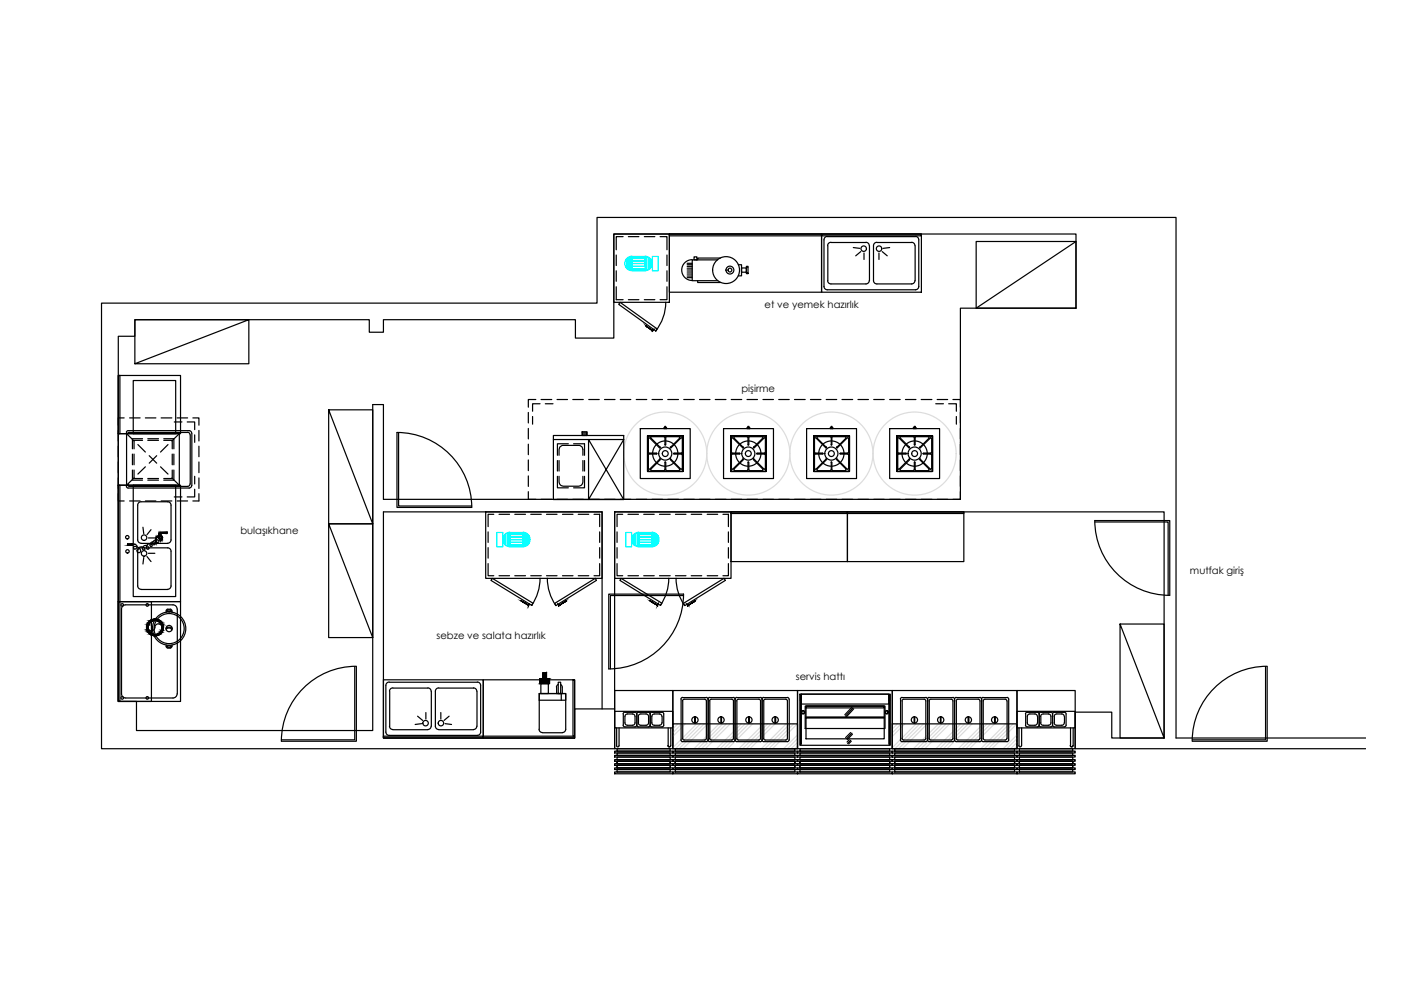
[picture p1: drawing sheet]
<svg xmlns="http://www.w3.org/2000/svg" width="297mm" height="210mm" viewBox="0 0 297 210" stroke-linecap="round" stroke-linejoin="round" font-family="sans-serif">
<defs><g id="words">
<g font-size="2.1">
<text x="160.2" y="64.6">et ve yemek hazırlık</text>
<text x="155.3" y="82.1">pişirme</text>
<text x="50.3" y="111.9">bulaşıkhane</text>
<text x="249.3" y="120.3">mutfak giriş</text>
<text x="91.5" y="133.8">sebze ve salata hazırlık</text>
<text x="166.7" y="142.4">servis hattı</text>
</g>
</g></defs>
<g fill="none" stroke="#000" stroke-width=".25">
<path d="M128.6 49h11.6v14.3h-11.6zM129.1 53.4v2.2M129.1 56.7v2.2M130.5 49.6h-1.4v2.7M131.6 49.6h2.2M135 49.6h2.2M138.3 49.6h1.4v2.7M139.7 53.4v2.2M139.7 56.7v2.2M140.2 49h31.9v12.2h-31.9zM140.2 49h31.9v.4h-31.9zM143.9 58.2h1.1"/>
<path d="M143.9 57.8h1.1M143.9 57.4h1.1M143.9 57h1.1M143.9 56.6h1.1M143.9 56.2h1.1M143.9 55.8h1.1M143.9 55.5h1.1M143.9 55.2h1.1M145 54.4a2.18 2.18 0 0 0-2.2 2.2 2.18 2.18 0 0 0 2.2 2.2M145.4 53.8h.6v.6h-.6zM146.1 58.8v.4h4.8M150.3 54.4h-5.3v4.4h5.3"/>
<path d="M150.9 54.1h-4.8v.3M154.7 55.5h.6v2.3h-.6M155.3 56.1h1.1v.9h-1.1zM156.4 55.8h.3v1.5h-.3zM156.4 57.1h.3M156.4 56h.3M172.1 49h20.9v12.2h-20.9zM172.1 49h20.9v.4h-20.9zM172.6 50.2v9.8a.7 .7 0 0 0 .7 .7M173.3 49.5a.7 .7 0 0 0-.7 .7M173.3 49.6h18.5M173.4 58.8a.7 .7 0 0 0 .7 .7h7.3a.7 .7 0 0 0 .7-.7"/>
<path d="M174.1 50.8a.7 .7 0 0 0-.7 .7v7.3M174.1 50.8h7.3M178.7 51.9l1.4 .1M180.3 52.7l-1 .9M181 53v1.4M181.4 50.8a.7 .7 0 0 1 .7 .7M182.1 51.5v7.3M183 58.8a.7 .7 0 0 0 .7 .7M183.7 50.8a.7 .7 0 0 0-.7 .7v7.3M183.7 50.8h7.3M183.7 59.5h7.3M184.1 53v1.4"/>
<path d="M184.8 52.7l1.1 .9M186.4 51.9l-1.4 .1M191 50.8a.7 .7 0 0 1 .7 .7M191.7 58.8a.7 .7 0 0 1-.7 .7M191.7 51.5v7.3M191.8 49.5a.7 .7 0 0 1 .7 .7M192.5 50.2v9.8a.7 .7 0 0 1-.7 .7h-18.5M204.5 50.6h20.9v14h-20.9zM225.4 50.6l-20.9 14M24.8 70.4h3.5v-3.4h49.1v2.6h2.9v-2.6h40.2v3.8h8.1v-21.8h96.8v15.6h-24.2v40h-120.9v-19.8h-2.2v68.2h-49.5v-6.1h-3.8zM24.8 78.7h13v12.1h-13zM24.8 78.7h.3v12.1h-.3z"/>
<path d="M27.9 79.7h8.9v11.1h-8.9zM52.1 67v9.2h-23.8v-9.2h23.8l-23.8 9.2M129.1 60.1v2.7h1.4M129.9 63.3l7.8 5.6-.3 .4-7.8-5.5zM131.6 62.8h2.2M135 62.8h2.2M139.5 63.3a9.6 9.6 0 0 1-2.2 6M139.7 60.1v2.7h-1.4M24.8 90.2v12.1M24.8 90.8h12.8M26 87.5h-1.2v1.6M26.5 90.6v.2l1.6 1.6"/>
<path d="M26.5 90.8v11.1M26.8 90.2l-.3 .4M26.9 90.8h.1M26.9 90.2h12.7M27.1 90.6l-.3 .2M27.1 90.6h12.2M27.1 87.5h2.3M27.7 98.5v2.1h2.2M27.7 95.1v2.3M28.1 98.5v1.7h1.8M28.1 95.1v2.3M28.9 93.1l1.6 1.6"/>
<path d="M29.9 92.2h-1.8v1.8M29.9 91.9h-2.2v2.1M30.5 97.8l-1.6 1.5M30.5 87.5h2.2M31 92.2h2.2M31 91.9h2.2M31.3 95.5l1.5 1.5M32.8 95.5l-1.5 1.5M33.6 97.8l1.6 1.5M33.8 87.5h2.2M34.3 92.2h1.8v1.8M34.3 91.9h2.1v2.1"/>
<path d="M35.2 93.1l-1.6 1.6M36.1 98.5v1.7h-1.8M36.1 95.1v2.3M36.4 98.5v2.1h-2.1M36.4 95.1v2.3M36.5 88.4h1.6M37.1 87.5h2.2M37.6 90.8v11.1M37.6 90.8l-1.6 1.6M39.2 88.4h1.6v1.6M39.3 90.6l.4 .2 .1 .3M39.6 90.2l.5 .3v.2l.1 11-.3 .5h-.3"/>
<path d="M39.8 91.1v10.3M40.4 87.5h1.3v1.6M40.8 91.1v1.6M40.8 99.8v1.6M41.7 90.2v2.2M41.7 93.5v2.2M41.7 96.8v2.2M68.8 85.9l9.3 23.8v-23.8h-9.3v23.8h9.3M83.1 90.6a15.7 15.7 0 0 1 15.7 15.7M83.2 90.6v15.7h15.6M83.5 90.6v15.4h15.3M110.7 86.4v2.2"/>
<path d="M110.7 89.7v2.2M110.7 93v2.3M110.7 96.4v2.2M110.7 99.7v2.2M111.6 87.2v1.7M112.2 83.7h-1.5v1.6M113.1 84.6h-1.5v1.5M113.3 83.7h2.3M114.2 84.6h1.6M115.9 91.2h14.8v13.4h-14.8zM115.9 92.1h14.8l-7.4 12.5v-12.5l7.4 12.5M116.7 83.7h2.2"/>
<path d="M116.8 99.8v2.4h2.3M116.8 96.5v2.2M117.1 95.4v-1.2a.86 .86 0 0 1 .9-.9h3.2a.93 .93 0 0 1 .9 .9v1.2M117.1 99.8v1.2a.93 .93 0 0 0 .9 .9h3.2a.93 .93 0 0 0 .9-.9v-1.2M117.1 96.5v2.2M119.1 93h-2.3v2.4M120 83.7h2.2M120.2 93h2.2v2.4M121.9 90.5h1.1v.7h-1.1zM122 90.5v.7M122.1 96.5v2.2M122.3 90.5v.7"/>
<path d="M122.4 99.8v2.4h-2.2M122.4 96.5v2.2M122.6 90.5v.7M122.9 90.5v.7M123.3 83.7h2.2M126.6 83.7h2.2M129.9 83.7h2.2M133.3 83.7h2.2M134.1 89.8h10.5v10.4h-10.5zM135.8 98.1l.2 .2M135.8 95.3v2.9M135.9 95h1.7"/>
<path d="M136 91.7l-.2 .1 .1 3.1M136.1 91.7l2 2.1 .1-.1M136.3 98.3l.1 .3M136.4 91.8l1.9 1.9M136.4 91.5l-.1 .2M136.5 91.5h2.6M136.5 98.6h2.6M136.6 83.7h2.2M136.7 95.1l.2 .8 .6 1M137.5 93.2l-.6 1-.2 .7M137.5 95v.1M137.6 95.1h-1.7l-.1 .2"/>
<path d="M137.6 97l1 .5 .7 .2M138.2 96.3l-.1-.1-2 2.1M138.3 93.8h.1M138.3 96.2h.1M138.3 96.4l-1.9 1.9M139.1 89.6h.5v.2h-.5zM139.1 91.5l.1 .1M139.2 89.3h.3v.3h-.3zM139.2 98.4l-.1 .2M139.3 92.4l-.7 .1-1 .5M139.3 91.7v1.5h.1M139.3 96.9v1.5"/>
<path d="M139.3 96.8h.1M139.4 92.4l.8 .1 .9 .5M139.5 96.9v1.5l.1 .2M139.6 98.6h2.7M139.9 83.7h2.2M140.4 93.8h.1M140.4 96.2h.1M140.4 96.2l.1 .1M140.4 96.2l2.2 2.1M140.5 96.4l1.9 1.9M141.1 97l-.9 .5-.8 .2M141.2 93.2l.7 1 .1 .7"/>
<path d="M142 95.1l-.1 .8-.7 1M142.3 91.7v-.2h-2.8v1.7M142.3 98.3l-.1 .3M142.4 91.8l-2 2M142.8 95h-1.7l1.6 .1 .2 .2M142.9 91.8l-.3-.1-2.2 2.1M142.9 94.8l-.2 .1M142.9 98.1l-.3 .2M142.9 91.9v2.9M142.9 95.3v2.9M143.1 91.3h-7.4h7.4v7.5h-7.4v-7.5h7.4v7.5h-7.4v-7.5h7.4v7.5h-7.4v-7.5v7.5M143.2 83.7h2.2"/>
<path d="M146.5 83.7h2.2M149.8 83.7h2.3M151.6 89.8h10.4v10.4h-10.4zM153.2 83.7h2.2M153.2 95.3v2.9M153.2 98.1l.3 .2M153.4 95h1.6M153.5 91.7l-.3 .1v3l.2 .1M153.5 91.7l2.1 2.1 .1-.1M153.8 91.8l1.9 1.9M153.8 98.3l.1 .3M153.9 91.5l-.1 .2"/>
<path d="M153.9 91.5h2.6M153.9 98.6h2.6M154.1 95.1l.2 .8 .6 1M154.9 93.2l-.6 1-.2 .7M154.9 95v.1M155 95.1h-1.6l-.2 .2M155 97l1 .5 .7 .2M155.7 96.3l-.1-.1-2.1 2.1M155.7 93.8h.1M155.7 96.2h.1M155.7 96.4l-1.9 1.9M156.5 89.6h.6v.2h-.6z"/>
<path d="M156.5 83.7h2.2M156.5 91.5l.1 .1M156.6 98.4l-.1 .2M156.6 89.3h.3v.3h-.3zM156.7 92.4l-.7 .1-1 .5M156.7 96.8h.1M156.7 91.7v1.5h.1M156.7 96.9v1.5M156.8 92.4l.8 .1 .9 .5M156.9 96.9v1.5l.1 .2M157 98.6h2.7M157.9 93.7v.1"/>
<path d="M157.9 93.8h.1M157.9 96.2h.1M157.9 96.4l1.9 1.9M157.9 96.2v.1M158 96.2l2.1 2.1M158.5 97l-.9 .5-.8 .2M158.6 93.2l.7 1 .1 .7M159.4 95.1l-.1 .8-.7 1M159.8 91.7l-.1-.2h-2.8v1.7M159.8 98.3l-.1 .3M159.8 91.8l-1.9 1.9M159.8 83.7h2.2"/>
<path d="M160 91.7l.3 .1M160.1 91.7l-2.1 2.1M160.2 95h-1.7l1.6 .1 .2 .2M160.3 94.8l-.2 .1M160.3 98.1l-.3 .2M160.3 91.9v2.9M160.3 95.3v2.9M160.5 91.3h-7.5h7.5v7.5h-7.5v-7.5h7.5v7.5h-7.5v-7.5h7.5v7.5h-7.5v-7.5v7.5M163.1 83.7h2.2M166.4 83.7h2.3M169 89.8h10.4v10.4h-10.4zM169.8 83.7h2.2"/>
<path d="M170.6 98.1l.3 .2M170.6 95.3v2.9M170.8 95h1.6l-1.6 .1-.2 .2M170.9 91.7l-.3 .1v3l.2 .1M170.9 91.7l2.1 2.1v-.1M171.2 91.8l1.9 1.9M171.2 98.3l.1 .3M171.3 91.5l-.1 .2M171.3 91.5h2.7M171.3 98.6h2.7M171.5 95.1l.2 .8 .6 1M172.3 93.2l-.6 1-.2 .7"/>
<path d="M172.4 97l.9 .5 .8 .2M173 96.3v-.1l-2.1 2.1M173.1 96.4l-1.9 1.9M173.1 83.7h2.2M173.1 93.8h.1M173.1 96.2h.1M173.9 89.6h.6v.2h-.6zM173.9 91.5l.2 .1M174.1 92.4l-.8 .1-.9 .5M174.1 98.4l-.2 .2M174.1 96.8h.1M174.1 89.3h.2v.3h-.2z"/>
<path d="M174.1 91.7v1.5M174.1 96.9v1.5M174.2 92.4l.8 .1 .9 .5M174.3 96.9v1.5l.1 .2M174.4 91.5l-.1 .2-.1 1.5h-.1M174.4 91.5h2.7M174.4 98.6h2.7M175.3 93.8h.1M175.3 96.2h.1M175.3 96.2v.1M175.3 96.2l2.2 2.1M175.3 93.7v.1"/>
<path d="M175.3 96.4l1.9 1.9M175.9 97l-.9 .5-.8 .2M176 93.2l.7 1 .1 .7M176.4 83.7h2.2M176.8 95.1l-.1 .8-.7 1M177.1 91.5l.1 .2M177.2 98.3l-.1 .3M177.2 91.8l-1.9 1.9M177.6 95h-1.6l1.6 .1 .1 .2M177.7 91.8l-.2-.1-2.2 2.1M177.7 94.8l-.1 .1M177.7 98.1l-.2 .2"/>
<path d="M177.8 91.9v2.9M177.8 95.3v2.9M177.9 91.3h-7.5h7.5v7.5h-7.5v-7.5h7.5v7.5h-7.5v-7.5h7.5v7.5h-7.5v-7.5v7.5M179.7 83.7h2.2M183 83.7h2.2M186.4 89.8h10.4v10.4h-10.4zM186.4 83.7h2.2M188.1 98.1l.2 .2M188.1 95.3v2.9M188.2 95h1.6l-1.6 .1-.1 .2M188.6 98.3l.1 .3M188.6 91.8l1.9 1.9"/>
<path d="M188.7 98.6h2.7M188.9 95.1l.2 .8 .6 1M189.7 83.7h2.2M189.7 93.2l-.6 1-.2 .7M189.8 97l1 .5 .7 .2M190.4 93.8l-2.3-2.1v3.1l.1 .1M190.4 96.2l-2.1 2.1M190.4 96.2h.1M190.5 93.7v.1M190.5 93.8h-.1M190.5 96.2v.1M190.5 93.8h.1"/>
<path d="M190.5 96.2h.1M190.5 96.4l-1.9 1.9M191.3 89.6h.6v.2h-.6zM191.5 91.6l-.1-.1h-2.7l-.1 .2M191.5 98.4l-.2 .2M191.5 89.3h.2v.3h-.2zM191.5 92.4l-.7 .1-1 .5M191.5 91.7v1.5h.2M191.5 96.9v1.5M191.5 96.8h.2M191.7 92.4l.7 .1 .9 .5M191.7 96.9v1.5l.1 .2"/>
<path d="M191.8 91.5l-.1 .1v1.6M191.9 91.5h2.6M191.9 98.6h2.6M192.7 93.8h.1M192.7 96.2h.1M192.7 96.4l1.9 1.9M192.8 96.2l-.1 .1M192.8 96.2l2.1 2.1M193 83.7h2.2M193.3 97l-.9 .5-.7 .2M193.4 95v.1M193.4 95h1.6"/>
<path d="M193.4 95.1h1.6M193.5 93.2l.6 1 .1 .7M194.2 95.1l-.1 .8-.6 1M194.5 91.5l.1 .2M194.6 98.3l-.1 .3M194.6 91.8l-1.9 1.9 .1 .1M194.9 91.7l.2 .1M194.9 91.7l-2.1 2.1M195 95.1l.1 .2M195.1 94.8l-.1 .1M195.1 98.1l-.2 .2M195.2 91.9v2.9"/>
<path d="M195.2 95.3v2.9M195.3 91.3h-7.4h7.4v7.5h-7.4v-7.5h7.4v7.5h-7.4v-7.5h7.4v7.5h-7.4v-7.5v7.5M196 84.6h1.6M196.3 83.7h2.2M198.7 84.6h1.6v1.5M199.6 83.7h1.6v1.6M200.3 87.2v1.7M201.2 86.4v2.2M201.2 89.7v2.2M201.2 93v2.3M201.2 96.4v2.2M201.2 99.7v2.2"/>
<path d="M24.8 103.4v1.5h1.2M24.8 101.6h13v24.4h-13zM24.8 101.6h.3v24.4h-.3zM26.5 101.9l.3 .3M26.7 114h1.5a.47 .47 0 0 1 .5 .6 .47 .47 0 0 1-.7 .3v-.3a1.04 1.04 0 0 1 1.4 .6M26.7 114v.2v-.2M26.7 114.2h1M26.7 114h1M26.8 101.6l.3 .3M26.9 101.6h.1M26.9 102.2h12.7M27.1 104.9h2.3"/>
<path d="M27.7 114.2v-.2v.2M27.9 101.6h8.9v23.4h-8.9zM28.1 100.1l-1.6 1.5M28.8 105.8v7.3a.7 .7 0 0 0 .7 .7M29.5 105.1a.7 .7 0 0 0-.7 .7M29.5 114.8a.7 .7 0 0 0-.7 .7v7.2a.7 .7 0 0 0 .7 .7M29.6 105.1h5.5a.7 .7 0 0 1 .7 .7M29.6 114.8h5.5a.7 .7 0 0 1 .7 .7v7.2a.7 .7 0 0 1-.7 .7M29.6 113.8h5.6M29.9 115.1l.2 .1 .2-.1a.84 .84 0 0 0-1-.5 .84 .84 0 0 0-.6 1l.5 .2 .2-.3v-.3M29.9 110.4l.2 1.4M30.1 116.8l-.2 1.4"/>
<path d="M30.5 104.9h2.2M30.8 116.6l.8 1M31 100.2h2.2M31 100.6h2.2M31.1 112.7h1.3M31.1 115.9h1.3M31.2 114.8a.66 .66 0 0 0-.8-.5 .66 .66 0 0 0-.5 .8M31.6 111l-.8 1M31.8 114.1a.61 .61 0 0 0-1 0 .61 .61 0 0 0 .3 .9l.1-.2M31.8 114.1l.1 .2-.2 .2-.3-.2v-.1M32.8 113.5l.3 .2 .2-.3a.69 .69 0 0 0-.9-.2 .69 .69 0 0 0-.3 .9l.4-.1a.52 .52 0 0 0-.5-.6 .52 .52 0 0 0-.5 .5l-.1 .3M33.7 112.3l.2 .4h-.5"/>
<path d="M33.7 111.6l-.4 .5 .2 .6M33.8 111.5h1.2v.3l-1.2-.1zM33.8 104.9h2.2M33.8 112.3a.83 .83 0 0 0-.9 .3 .83 .83 0 0 0-.1 .9M35 111.5h-1.2v.2l1.2 .1M35.8 105.8v7.3a.7 .7 0 0 1-.7 .7M36 100.1l1.6 1.5h-12.8M36.5 104.1h1.6M37.1 104.9h2.2M39.8 101.4l-.1 .2-.4 .3h-12.2M40.8 102.5v1.6h-1.6M41.7 103.4v1.5h-1.3"/>
<path d="M41.7 100.1v2.2M68.8 109.7l9.3 23.9v-23.9h-9.3v23.9h9.3M101.7 107.2h24.4v14h-24.4zM102.2 118.1v2.5h1.2M102.2 111.4v2.2M102.2 114.7v2.2M103.4 107.7h-1.2v2.6M104.5 107.7h2.2M107.8 107.7h2.3M110.7 103v1.6h1.5M111.2 107.7h2.2M113.3 104.6h2.3"/>
<path d="M114.5 107.7h2.2M116.7 104.6h2.2M117.8 107.7h2.2M120 104.6h2.2M121.1 107.7h2.2M123.3 104.6h2.2M124.4 107.7h1.2v2.6M125.6 118.1v2.5h-1.2M125.6 111.4v2.2M125.6 114.7v2.2M126.6 104.6h2.2M128.7 107.2h115.2v47.4"/>
<path d="M128.7 107.2h24.4v14h-24.4zM128.7 107.2v41.3M129.3 118.1v2.5h1.1M129.3 111.4v2.2M129.3 114.7v2.2M129.9 104.6h2.2M130.4 107.7h-1.1v2.6M131.5 107.7h2.2M133.3 104.6h2.2M134.8 107.7h2.2M136.6 104.6h2.2M138.1 107.7h2.3"/>
<path d="M139.9 104.6h2.2M141.5 107.7h2.2M143.2 104.6h2.2M144.8 107.7h2.2M146.5 104.6h2.2M148.1 107.7h2.2M149.8 104.6h2.3M151.4 107.7h1.2v2.6M152.6 118.1v2.5h-1.2M152.6 111.4v2.2M152.6 114.7v2.2M153.1 107.2h24.4v10.4h-24.4z"/>
<path d="M153.1 107.2h24.4v.4h-24.4zM153.2 104.6h2.2M156.5 104.6h2.2M159.8 104.6h2.2M163.1 104.6h2.2M166.4 104.6h2.3M169.8 104.6h2.2M173.1 104.6h2.2M176.4 104.6h2.2M177.5 107.2h24.4v10.4h-24.4zM177.5 107.2h24.4v.4h-24.4zM179.7 104.6h2.2"/>
<path d="M183 104.6h2.2M186.4 104.6h2.2M189.7 104.6h2.2M193 104.6h2.2M196.3 104.6h2.2M201.2 103v1.6h-1.6M229.3 109.1h15.7v15.6a15.7 15.7 0 0 1-15.7-15.6zM229.3 109.3h15.4v15.4M24.8 126h13v20.9h-13zM24.8 126h6.9v20.9h-6.9zM24.8 126h.3v20.9h-.3zM29.6 123.5h5.6"/>
<path d="M31 131.4a.79 .79 0 0 0 .9 .8 .79 .79 0 0 0 .6-1.1 .74 .74 0 0 1 .8-.4 .74 .74 0 0 1 .6 .7M37.1 127.6a.87 .87 0 0 0-.8-.9h-10a.87 .87 0 0 0-.8 .9v17.8a.87 .87 0 0 0 .8 .8h10a.87 .87 0 0 0 .8-.8M37.1 127.6v17.8M74.3 139.6v15.4h-15.4M74.6 139.6a15.7 15.7 0 0 0-15.7 15.7h15.7v-15.7M103.1 121.2l8.5 5.2-.2 .4-8.6-5.2zM104.5 120.6h2.2M107.8 120.6h2.3M111.2 120.6h2.2M113.1 121.1a10 10 0 0 1-1.7 5.7M114.5 120.6h2.2M114.7 121.1a10 10 0 0 0 1.7 5.7"/>
<path d="M116.2 126.4l8.5-5.2 .2 .4-8.5 5.3zM117.8 120.6h2.2M121.1 120.6h2.2M130.1 121.2l8.6 5.2-.3 .4-8.5-5.2zM131.5 120.6h2.2M134.8 120.6h2.2M138.1 120.6h2.3M140.1 121.1a10 10 0 0 1-1.8 5.7M141.5 120.6h2.2M141.6 121.1a10 10 0 0 0 1.8 5.7M143.1 126.4l8.6-5.2 .2 .4-8.5 5.3zM143.2 124.8h-15.3v15.3"/>
<path d="M143.2 124.4a15.7 15.7 0 0 1-15.7 15.7v-15.6h15.7M144.8 120.6h2.2M148.1 120.6h2.2M234.6 130.7l9.3 23.9v-23.9h-9.3v23.9h9.3M265.1 139.6v15.4h-15.3M265.4 139.6a15.7 15.7 0 0 0-15.7 15.7M265.4 139.6v15.7h-15.6M80.3 142.4h20.9v12.2h-20.9zM80.3 154.2h20.9v.4h-20.9zM80.8 153.4a.7 .7 0 0 0 .7 .7h18.5M81.5 142.9a.7 .7 0 0 0-.7 .7v9.8M81.5 142.9h18.5"/>
<path d="M81.6 152.1a.7 .7 0 0 0 .7 .7M81.6 144.8v7.3M82.3 144.1a.7 .7 0 0 0-.7 .7M82.3 152.9h7.3M82.3 144.1h7.3M87.5 150l1 .9M88.3 151.6l-1.3 .2M89.2 149.3v1.3M89.6 144.1a.77 .77 0 0 1 .8 .7l-.1 7.3a.7 .7 0 0 1-.7 .7M91.9 152.9h7.3M92.3 149.3v1.3M93.2 151.6l1.4 .2"/>
<path d="M94.1 150l-1.1 .9M99.9 144.8a.7 .7 0 0 0-.7-.7h-7.3a.64 .64 0 0 0-.7 .7v7.3a.7 .7 0 0 0 .7 .7M99.9 152.1a.7 .7 0 0 1-.7 .7M99.9 144.8v7.3M100 142.9a.7 .7 0 0 1 .7 .7v9.8M100.7 153.4a.7 .7 0 0 1-.7 .7M101.2 142.4h19.2v12.2h-19.2zM101.2 154.2h19.2v.4h-19.2zM112.9 152.8a.7 .7 0 0 0 .7 .7M113 145.3h5.5v1.4h-5.5zM113 152.8v-7.5h5.5v7.5a.7 .7 0 0 1-.7 .7M113 142.2h2.1v1h-2.1z"/>
<path d="M113.3 143.2h1.6v2.1h-1.6zM113.6 153.5h4.2M113.7 140.9h.8v1.3h-.8zM116.9 143.4l-.3 .3v1.6h1.2v-1.3l-.4-.6M116.9 142.9h.5v2.4h-.5zM117.6 145.3v1.4M120 142.4h.4v11.8h-.4zM126.1 148.5v-41.3h-45.8v47.4h40.1v-6.1h8.3v8.3h-107.4v-93.3h103.8v-17.9h121.3v109h39.7M128.7 144.7h12.2v12.1h-12.2zM128.7 158.2h12.2v.4h-12.2zM128.7 157.4h12.2v.3h-12.2zM128.7 160h12.2v.3h-12.2z"/>
<path d="M128.7 159.1h12.2v.4h-12.2zM128.7 149h12.2v3.5h-12.2zM129.1 156.2l.3 .3 .3-.3M129.2 152.5v3.7M129.3 158.6h11.1v.5h-11.1zM129.3 157.7h11.1v.5h-11.1zM129.3 156.8h11.1v.6h-11.1zM129.3 159.5h11.1v.5h-11.1zM129.7 152.5v3.7M130.5 151.9l.4 .4M130.6 149.6v2.3M130.9 149.2l-.4 .3"/>
<path d="M130.9 151.4l.1-1.6 .5-.2h1l.5 .2v1.6M130.9 149.2h2.1l.4 .3M130.9 151.4l.3 .5h1.3h.3l.2-.5M133.4 151.9l.3 .4M133.4 151.9l-.4 .4h-2.1M133.4 149.6v2.3M133.7 151.4l.1 .3 .4 .2M133.7 149.2l-.3 .3M133.7 149.2h2.1l.4 .4v2.5l-.4 .2h-2.1M133.7 150.1v1.3M134.2 149.6l-.4 .2-.1 .3M134.3 151.9h1.1"/>
<path d="M134.3 149.6h1.1M135.3 149.6l.5 .2 .1 1.6M135.9 151.4l-.3 .5h-.3M136.2 149.5l.1-.3h2.6l.1 .3v2.4l-.3 .4h-2.2l-.3-.4M136.5 151.4l.1 .3 .5 .2M137.1 149.6l-.5 .2-.1 1.6M137.1 149.6h1l.5 .2 .1 1.6M138.7 151.4l-.3 .5h-1.3M139.9 156.2l.3 .3 .3-.3M140 152.5v3.7M140.5 152.5v3.7M140.9 151.6h26.2v5.2h-26.2z"/>
<path d="M140.9 144.7h26.2v12.1h-26.2zM140.9 158.2h26.2v.4h-26.2zM140.9 157.4h26.2v.3h-26.2zM140.9 160h26.2v.3h-26.2zM140.9 159.1h26.2v.4h-26.2zM141.4 158.6h25.1v.5h-25.1zM141.4 157.7h25.1v.5h-25.1zM141.4 156.8h25.1v.6h-25.1zM141.4 159.5h25.1v.5h-25.1zM143 154.7l.3 .3h4.3l.4-.3M143 146.8l.4-.3h4.2l.3 .2 .1 8M143 146.9v7.8"/>
<path d="M145.5 150.2h.1v1.3h-.1zM148.4 146.5v8.5M148.6 154.7l.4 .3M148.7 146.9v7.8M149 146.5l-.4 .3M149 146.5h4.3l.3 .2v8M151 150.2h.1v1.3h-.1zM153.6 146.1l.4 .4M153.6 154.7l-.3 .3h-4.3M153.6 146.1h-4.9l-.4 .4-.2-.4h-5.3l-.1 .4-.1 8.5 .4 .4h5l.3-.4 .4 .4h4.9M154 155l.3 .4M154 146.5v8.5"/>
<path d="M154 155l-.4 .4M154.3 154.7l.4 .3h4.3M154.3 146.1l-.3 .4M154.4 146.1h4.9l.4 .4-.1 8.7-.3 .2h-4.9M154.4 146.9v7.8M156.8 150.2h.2v1.3h-.2zM159 146.5l.3 .3v7.9M159 146.5h-4.3l-.4 .3M159.3 154.7l-.3 .3M159.6 155l.4 .4h4.9M159.9 154.7l.4 .3M160 146.9v7.8"/>
<path d="M160.3 146.5l-.4 .3M160.3 146.5h4.3l.3 .2v8M162.3 150.2h.2v1.3h-.2zM164.9 146.1l.4 .4M164.9 146.1h-4.9l-.4 .4M164.9 154.7l-.3 .3h-4.3M165.3 155l-.4 .4M165.3 146.5v8.5M167.1 144.7h19.8v12.1h-19.8zM167.1 158.2h19.8v.4h-19.8zM167.1 157.4h19.8v.3h-19.8zM167.1 160h19.8v.3h-19.8z"/>
<path d="M167.1 159.1h19.8v.4h-19.8zM167.6 145.4h18.9v10.7h-18.9zM167.6 158.6h18.8v.5h-18.8zM167.6 157.7h18.8v.5h-18.8zM167.6 156.8h18.8v.6h-18.8zM167.6 159.5h18.8v.5h-18.8zM167.7 145.6h.2v10.3h-.2zM167.7 145.6h.2v1.1h-.2zM167.9 145.4h18.3v2.1h-18.3zM168.7 147.9h16.7v4.7h-16.7zM168.8 147.9h16.4v6.9h-16.4zM168.8 150.2h16.4v.2h-16.4z"/>
<path d="M168.8 147.9h16.4v.4h-16.4zM177.9 154.9l-.5 .5M178.2 153.5l-1.1 1M178.2 155.1l-.6 .6M178.3 155.3l-.5 .5M178.4 153.6l-1.1 1.2M178.4 148.2l-1.4 1.5M178.6 153.8l-1.1 1.1M178.7 148.3l-1.6 1.7M178.8 148.5l-1.5 1.7M186.2 145.6h.2v10.3h-.2zM186.2 145.6h.2v1.1h-.2z"/>
<path d="M186.9 151.6h26.1v5.2h-26.1zM186.9 144.7h26.1v12.1h-26.1zM186.9 158.2h26.1v.4h-26.1zM186.9 157.4h26.1v.3h-26.1zM186.9 160h26.1v.3h-26.1zM186.9 159.1h26.1v.4h-26.1zM187.4 158.6h25.1v.5h-25.1zM187.4 157.7h25.1v.5h-25.1zM187.4 156.8h25.1v.6h-25.1zM187.4 159.5h25.1v.5h-25.1zM188.9 154.7l.4 .3h4.3l.3-.3M188.9 146.8l.4-.3h4.3l.3 .2v8"/>
<path d="M189 146.1l-.3 .2-.1 8.7 .4 .4M189 155.4h4.9l.4-.4 .3 .4h5M189 146.1h4.9l.4 .4 .3-.4h5M189 146.9v7.8M191.5 150.2h.1v1.3h-.1zM194.3 146.5v8.5M194.6 154.7l.4 .3M194.7 146.9v7.8M195 146.5l-.4 .3M195 146.5h4.3l.3 .2v8M197 150.2h.1v1.3h-.1zM199.6 146.1l.4 .4"/>
<path d="M199.6 154.7l-.3 .3h-4.3M200 155l-.4 .4M200 155l.3 .4h5l.3-.4M200 146.5l.1-.4h5.2l.3 .4M200 146.5v8.5M200.3 154.7l.4 .3M200.7 146.5l-.4 .3v7.9M200.7 155h4.2M200.7 146.5h4.2M202.8 150.2h.2v1.3h-.2zM204.9 146.5l.4 .3v7.9M205.3 154.7l-.4 .3"/>
<path d="M205.6 146.5l.2-.4h5.1l.4 .4v8.7l-.4 .2h-4.9l-.4-.4M205.6 146.5v8.5M206 154.7l.3 .3h4.3l.3-.3M206 154.7v-7.9l.3-.3h4.3l.3 .2 .1 8M208.3 150.2h.2v1.3h-.2zM213 144.7h12.2v12.1h-12.2zM213 158.2h12.2v.4h-12.2zM213 157.4h12.2v.3h-12.2zM213 160h12.2v.3h-12.2zM213 159.1h12.2v.4h-12.2zM213 149h12.2v3.5h-12.2zM213.4 156.2l.3 .3 .3-.3"/>
<path d="M213.5 152.5v3.7M213.5 158.6h11.2v.5h-11.2zM213.5 157.7h11.2v.5h-11.2zM213.5 156.8h11.2v.6h-11.2zM213.5 159.5h11.2v.5h-11.2zM214 152.5v3.7M214.8 149.5l.2-.3h2.5l.2 .3v2.4l-.4 .4h-2.1l-.4-.4M214.9 149.6v2.3M215.2 151.4l.1 .3 .4 .2M215.7 149.6l-.4 .2-.1 1.6M215.7 151.9h1.1M215.7 149.6h1.1"/>
<path d="M216.8 149.6l.4 .2 .2 1.6M217.3 151.4l-.3 .5h-.2M217.6 151.9l.4 .4h2.1M218 151.4l.1 .3 .4 .2h1.4l.2-.5M218 151.4l.1-1.6 .4-.2h1.1l.5 .2v1.6M220.1 149.2l.4 .3M220.1 149.2h-2.1l-.4 .3M220.5 149.6v2.3M220.5 149.5l.2-.3h2.4l.2 .3v2.4l-.3 .4h-2.1l-.4-.4M220.5 151.9l-.4 .4M220.8 151.4l.3 .5h1.3h.3l.2-.5M222.9 150.1v-.3l-.5-.2h-1.3l-.3 .5 .1 1.3"/>
<path d="M223 150.1v1.3M224.2 156.2l.3 .3 .3-.3M224.3 152.5v3.7M224.8 152.5v3.7M243.9 154.6h-11v-5.4h-7.7v7.6h60.9M128.7 161.7h12.2v.4h-12.2zM128.7 160.9h12.2v.3h-12.2zM129.3 161.2h11.1v.5h-11.1zM129.3 160.3h11.1v.6h-11.1zM140.9 161.7h26.2v.4h-26.2zM140.9 160.9h26.2v.3h-26.2zM141.4 161.2h25.1v.5h-25.1z"/>
<path d="M141.4 160.3h25.1v.6h-25.1zM167.1 161.7h19.8v.4h-19.8zM167.1 160.9h19.8v.3h-19.8zM167.6 161.2h18.8v.5h-18.8zM167.6 160.3h18.8v.6h-18.8zM186.9 161.7h26.1v.4h-26.1zM186.9 160.9h26.1v.3h-26.1zM187.4 161.2h25.1v.5h-25.1zM187.4 160.3h25.1v.6h-25.1zM213 161.7h12.2v.4h-12.2zM213 160.9h12.2v.3h-12.2zM213.5 161.2h11.2v.5h-11.2z"/>
<path d="M213.5 160.3h11.2v.6h-11.2z"/>
<circle cx="152.1" cy="56.6" r="2.82"/>
<circle cx="152.9" cy="56.6" r=".4"/>
<circle cx="152.9" cy="56.6" r=".83"/>
<circle cx="180.9" cy="52.1" r=".57"/>
<circle cx="184.1" cy="52.1" r=".57"/>
<circle cx="139.4" cy="95" r=".61"/>
<circle cx="139.4" cy="95" r="1.38"/>
<circle cx="156.8" cy="95" r=".61"/>
<circle cx="156.8" cy="95" r="1.38"/>
<circle cx="174.2" cy="95" r=".61"/>
<circle cx="174.2" cy="95" r="1.38"/>
<circle cx="191.6" cy="95" r=".61"/>
<circle cx="191.6" cy="95" r="1.38"/>
<circle cx="26.7" cy="112.5" r=".36"/>
<circle cx="26.7" cy="115.5" r=".36"/>
<circle cx="30.2" cy="112.6" r=".57"/>
<circle cx="30.2" cy="115.9" r=".57"/>
<circle cx="25.6" cy="126.7" r=".28"/>
<circle cx="30.9" cy="126.7" r=".28"/>
<circle cx="32.5" cy="131.4" r="1.76"/>
<circle cx="32.5" cy="131.4" r="1.46"/>
<circle cx="25.6" cy="146.2" r=".28"/>
<circle cx="30.9" cy="146.2" r=".28"/>
<circle cx="89.1" cy="151.5" r=".57"/>
<circle cx="92.4" cy="151.5" r=".57"/>
<circle cx="145.6" cy="150.8" r=".66"/>
<circle cx="151" cy="150.8" r=".66"/>
<circle cx="156.9" cy="150.8" r=".66"/>
<circle cx="162.4" cy="150.8" r=".66"/>
<circle cx="168.2" cy="149.2" r=".36"/>
<circle cx="168.2" cy="149.2" r=".28"/>
<circle cx="185.8" cy="149.2" r=".36"/>
<circle cx="185.8" cy="149.2" r=".28"/>
<circle cx="191.6" cy="150.8" r=".66"/>
<circle cx="197.1" cy="150.8" r=".66"/>
<circle cx="202.9" cy="150.8" r=".66"/>
<circle cx="208.4" cy="150.8" r=".66"/>
</g>
<g fill="none" stroke="#dbdbdb" stroke-width=".25">
<path d="M141.2 151.6l-.3 .3M142 151.6l-1.1 1.1M142.8 151.6l-1.9 1.9M143.6 151.6l-2.7 2.7M145.9 151.6l-5 5M146.7 151.6l-5.2 5.2M147.5 151.6l-5.2 5.2M148.3 151.6l-5.2 5.2M150.6 151.6l-5.2 5.2M151.4 151.6l-5.2 5.2M152.2 151.6l-5.2 5.2M153 151.6l-5.2 5.2"/>
<path d="M155.3 151.6l-5.2 5.2M156.1 151.6l-5.3 5.2M156.9 151.6l-5.2 5.2M157.7 151.6l-5.3 5.2M160 151.6l-5.2 5.2M160.8 151.6l-5.3 5.2M161.6 151.6l-5.2 5.2M162.4 151.6l-5.3 5.2M164.7 151.6l-5.2 5.2M165.5 151.6l-5.3 5.2M166.3 151.6l-5.2 5.2M167 151.6l-5.2 5.2"/>
<path d="M167.1 154l-3 2.8M167.1 154.7l-2.2 2.1M167.1 155.5l-1.4 1.3M167.1 156.3l-.6 .5M187.2 151.6l-.3 .3M188 151.6l-1.1 1.1M188.8 151.6l-1.9 1.9M189.5 151.6l-2.6 2.7M191.9 151.6l-5 5M192.7 151.6l-5.2 5.2M193.5 151.6l-5.3 5.2M194.2 151.6l-5.2 5.2"/>
<path d="M196.6 151.6l-5.2 5.2M197.4 151.6l-5.2 5.2M198.2 151.6l-5.3 5.2M198.9 151.6l-5.2 5.2M201.3 151.6l-5.2 5.2M202.1 151.6l-5.3 5.2M202.8 151.6l-5.2 5.2M203.6 151.6l-5.2 5.2M206 151.6l-5.2 5.2M206.8 151.6l-5.3 5.2M207.5 151.6l-5.2 5.2M208.3 151.6l-5.2 5.2"/>
<path d="M210.7 151.6l-5.2 5.2M211.5 151.6l-5.3 5.2M212.2 151.6l-5.2 5.2M213 154l-2.8 2.8M213 154.7l-2.1 2.1M213 155.5l-1.3 1.3M213 151.6l-5.2 5.2M213 156.3l-.5 .5"/>
</g>
<g fill="#000" stroke="#000" stroke-width=".21">
<path d="M32.6 113v.2zM32.7 113.5l.1 .1zM32.7 113.5v.2zM33.2 112.3v.1zM33.2 112.1v.2zM33.5 111.7v.1zM33.6 111.6v.2zM33.8 112.9v.1zM33.9 112.9v.1zM34 112.7v.2zM34 112.4v.4zM34.1 112.5v.2z"/>
<path d="M32.1 133.1h.8zM32.2 129.7h.5z"/>
<path d="M136.9 69h.1l-.3 .2zM136.7 69.2v.1l.3-.3zM135.6 68.4l1.1 .9zM135.6 68.4l1.1 .9zM135.3 68.2l.2 .3zM135.3 68.2l.2 .3z"/>
<path d="M26.7 114.2l1-.2v.2zM26.7 114v.2l1-.2z"/>
<path d="M32.6 113v.4zM32.6 113v.4z"/>
<path d="M32.6 113l.1 .5zM32.7 112.9v.6z"/>
<path d="M32.7 112.9v.6zM32.7 112.8v.7z"/>
<path d="M32.7 112.8v.7zM32.7 112.8v.7z"/>
<path d="M32.7 113.2v.4zM32.7 113.2v.4z"/>
<path d="M32.7 112.8v.4zM32.7 112.7v.3z"/>
<path d="M32.7 112.7v.3zM32.7 112.7v.2z"/>
<path d="M32.7 113.3v.4zM32.7 113.3v.4zM32.7 113.5v.2zM32.7 113.5v.2z"/>
<path d="M32.7 112.7v.2zM32.7 112.6v.2z"/>
<path d="M32.7 112.6v.2zM32.8 112.6v.1z"/>
<path d="M32.8 112.6v.1zM32.8 112.6v.1z"/>
<path d="M32.8 112.6v.1zM32.9 112.4l-.1 .2zM32.9 112.4v.2zM32.9 112.4v.2z"/>
<path d="M32.9 112.4h.1l-.1 .2zM32.9 112.4h.1z"/>
<path d="M33 112.4h.2zM33 112.4h.2v-.1z"/>
<path d="M33.2 112.3v.1zM33.2 112.3v.1z"/>
<path d="M33.2 112.4v.1zM33.2 112.4v.1z"/>
<path d="M33.2 112.4v.2zM33.2 112.4v.2z"/>
<path d="M33.2 112.4v.2zM33.2 112.4v.2z"/>
<path d="M33.2 112.1l.1 .2zM33.3 112v.3z"/>
<path d="M33.2 112.4l.1 .3zM33.2 112.4l.1 .3z"/>
<path d="M33.3 112v.3zM33.3 112v.3z"/>
<path d="M33.3 112.4v.3zM33.3 112.4v.3z"/>
<path d="M33.3 112v.3zM33.3 112v.3z"/>
<path d="M33.3 112.4v.3zM33.3 112.4v.3z"/>
<path d="M33.3 112.5v.3zM33.3 112.5v.3z"/>
<path d="M33.3 112v.3zM33.3 111.9v.2z"/>
<path d="M33.3 112.5v.3zM33.3 112.5v.3z"/>
<path d="M33.3 112.3h.2zM33.3 112.3h.2z"/>
<path d="M33.3 111.9v.2zM33.4 111.8v.3z"/>
<path d="M33.3 112.6l.1 .3zM33.3 112.6l.1 .3zM33.4 112.7v.2zM33.4 112.7v.2z"/>
<path d="M33.4 111.8v.2zM33.4 111.8v.3z"/>
<path d="M33.4 112.7v.2zM33.4 112.7v.2z"/>
<path d="M33.4 111.8v.2zM33.4 111.8h.1z"/>
<path d="M33.4 112.8l.1 .1zM33.4 112.8l.1 .1zM33.5 112.8v.1zM33.5 112.8v.1z"/>
<path d="M33.5 111.8v.1zM33.5 111.8v.1z"/>
<path d="M33.5 112.8v.2zM33.5 112.8v.2zM33.5 112.9v.1zM33.5 112.9v.1z"/>
<path d="M33.5 111.8v.1zM33.5 111.8v-.1z"/>
<path d="M33.5 112.2l.1 .1zM33.5 112.2l.1 .1z"/>
<path d="M33.5 112.9v.1zM33.5 112.9v.1z"/>
<path d="M33.6 112.9v.1zM33.6 112.9v.1z"/>
<path d="M33.6 112.2l.2 .2zM33.6 112.2l.2 .2z"/>
<path d="M33.8 112.3v.1zM33.8 112.3v.1z"/>
<path d="M33.8 112.3l.1 .1zM33.8 112.3l.1 .1z"/>
<path d="M33.8 112.9l.1 .1zM33.8 112.9l.1 .1z"/>
<path d="M33.9 112.3v.1zM33.9 112.3v.1z"/>
<path d="M33.9 112.8v.1zM33.9 112.8v.1z"/>
<path d="M33.9 112.4v.1zM33.9 112.4v.1z"/>
<path d="M33.9 112.8v.1zM33.9 112.8v.1z"/>
<path d="M33.9 112.4v.1zM33.9 112.4v.1z"/>
<path d="M33.9 112.8l.1 .1zM33.9 112.8l.1 .1z"/>
<path d="M33.9 112.4l.1 .2zM33.9 112.4l.1 .2z"/>
<path d="M34 112.7v.2zM34 112.7v.2zM34 112.6v.3z"/>
<path d="M34 112.6v.3zM34 112.6v.3z"/>
<path d="M34 112.4v.2zM34 112.4v.2z"/>
<path d="M34 112.4v.5zM34 112.4v.5z"/>
<path d="M34 112.4v.5zM34 112.4v.4zM34 112.4v.4z"/>
<path d="M34 112.5v.3zM34 112.5l.1 .2zM34.1 112.5v.2zM34.1 112.5v.2z"/>
<path d="M30.7 131.3h.3zM30.7 131.3h.3z"/>
<path d="M30.7 131.3l.3 .3v-.3zM30.7 131.3l.3 .3h-.3z"/>
<path d="M30.7 131.6h.3zM30.7 131.6h.3z"/>
<path d="M30.7 131.6l.3 .3v-.3zM30.7 131.6l.3 .3h-.2z"/>
<path d="M30.8 131l.2 .3v-.3zM30.8 131l.2 .3h-.3z"/>
<path d="M30.8 131.9l.3 .1zM30.8 131.9l.3 .1z"/>
<path d="M30.8 130.9h.3zM30.8 130.9l.2 .1z"/>
<path d="M30.8 132l.4 .1-.1-.1zM30.8 132l.4 .1h-.3z"/>
<path d="M30.9 130.8l.2 .1 .1-.1zM30.9 130.8l.2 .1h-.3z"/>
<path d="M30.9 132.1l.4 .1zM30.9 132.1l.4 .1h-.4z"/>
<path d="M30.9 130.6l.3 .2 .1-.2zM30.9 130.6l.3 .2h-.3z"/>
<path d="M30.9 132.2l.4 .2v-.2zM30.9 132.2l.4 .2z"/>
<path d="M31 130.5l.3 .1v-.1zM31 130.5l.3 .1h-.4z"/>
<path d="M31 132.4l.5 .1zM31 132.4l.5 .1z"/>
<path d="M31.1 130.4l.2 .1 .2-.1zM31.1 130.4l.2 .1h-.3z"/>
<path d="M31.1 132.5h.4zM31.1 132.5h.4z"/>
<path d="M31.2 130.3h.3zM31.2 130.3l.3 .1z"/>
<path d="M31.2 132.5l.5 .2zM31.2 132.5l.5 .2h-.4z"/>
<path d="M31.3 130.2l.2 .1 .2-.1zM31.3 130.2l.2 .1h-.3z"/>
<path d="M31.3 132.7l.5 .1zM31.3 132.7l.5 .1z"/>
<path d="M31.3 130.1h.5zM31.3 130.1l.4 .1z"/>
<path d="M31.3 132.8h.7zM31.3 132.8h.7z"/>
<path d="M31.5 130h.5zM31.3 130.1h.5z"/>
<path d="M31.5 132.8l.8 .1zM31.5 132.8l.8 .1z"/>
<path d="M32.1 133.1l.6 .1zM32.2 133.2h.5z"/>
<path d="M31.6 130h.7zM31.6 130h1z"/>
<path d="M31.6 130h.7zM31.5 130h.5z"/>
<path d="M31.6 132.9h1zM31.6 132.9h1z"/>
<path d="M32.2 129.7l.7 .1zM32.1 129.8h.8z"/>
<path d="M32.1 129.8h.9zM31.9 129.8h1.1z"/>
<path d="M31.9 129.8l1.3 .1zM31.8 129.9h1.4z"/>
<path d="M31.9 133.1h1.1zM31.9 133.1h1z"/>
<path d="M31.8 129.9h1.5zM31.6 129.9h1.7z"/>
<path d="M31.8 133h1.4zM31.8 133l1.2 .1z"/>
<path d="M31.6 129.9l1.8 .1zM31.6 129.9l1.8 .1z"/>
<path d="M31.6 133h1.7zM31.6 133h1.6z"/>
<path d="M32.6 130h.9zM32.6 130h.9z"/>
<path d="M31.6 132.9h1.8zM31.6 132.9l1.7 .1z"/>
<path d="M32.7 132.9h.7zM32.6 132.9h.8z"/>
<path d="M32.8 130h.7zM32.8 130h.7z"/>
<path d="M32.8 132.9h.7zM32.7 132.9h.7z"/>
<path d="M32.9 130l.7 .1zM32.9 130l.7 .1z"/>
<path d="M32.9 132.9h.6zM32.8 132.9h.7z"/>
<path d="M33.1 130.1l.7 .2-.2-.2zM33.1 130.1l.7 .2zM33.3 130.3h.5zM33.3 130.3h.5z"/>
<path d="M33.1 132.8h.5zM32.9 132.9h.6z"/>
<path d="M33.3 130.3l.6 .1-.1-.1zM33.3 130.3l.6 .1z"/>
<path d="M33.3 132.6l.5 .1zM33.3 132.6l.5 .1z"/>
<path d="M33.3 132.7l.3 .1 .2-.1zM33.1 132.8l.2-.1 .3 .1z"/>
<path d="M33.5 130.4l.5 .1zM33.5 130.4l.5 .1z"/>
<path d="M33.5 132.5l.3 .1 .1-.1zM33.3 132.6l.2-.1 .3 .1z"/>
<path d="M33.6 130.5l.4 .1v-.1zM33.6 130.5l.4 .1z"/>
<path d="M33.6 132.4h.4zM33.5 132.5h.4z"/>
<path d="M33.7 130.6l.4 .2-.1-.2zM33.7 130.6l.4 .2h-.3z"/>
<path d="M33.7 132.2l.3 .2v-.2zM33.7 132.2l.3 .2h-.4z"/>
<path d="M33.8 130.8l.3 .1zM33.8 130.8l.3 .1z"/>
<path d="M33.8 132.1l.2 .1 .1-.1zM33.8 132.1l.2 .1h-.3z"/>
<path d="M33.8 130.9l.4 .2-.1-.2zM33.8 130.9l.4 .2h-.3z"/>
<path d="M33.8 132h.3zM33.8 132l.3 .1z"/>
<path d="M33.9 131.1h.3zM33.9 131.1h.3z"/>
<path d="M33.9 131.1l.3 .3v-.3zM33.9 131.1l.3 .3h-.2z"/>
<path d="M33.9 131.7l.3 .1zM33.9 131.7l.3 .1z"/>
<path d="M33.9 131.8l.2 .2 .1-.2zM33.9 131.8l.2 .2h-.3z"/>
<path d="M34 131.4l.2 .3v-.3zM34 131.4l.2 .3h-.3z"/>
<path d="M110.8 126.5l-.1 .4zM110.8 126.5l-.1 .4zM109.5 126.1l1.2 .8v-.2zM109.5 126l1.2 .7zM109.1 125.9l.4 .1zM109.2 125.8l.3 .2z"/>
<path d="M116.9 126.6l.2 .2zM116.9 126.6l.2 .3zM117.1 126.8v.1l1.2-.9zM117.1 126.9l1.2-.9zM118.3 126l.3-.1zM118.3 126.1l.3-.2h.1z"/>
<path d="M137.9 126.5l-.2 .4zM137.9 126.5l-.2 .4zM136.5 126.1l1.2 .8zM136.5 126l1.2 .7zM136.2 125.9l.3 .2zM136.2 125.8l.3 .2z"/>
<path d="M143.9 126.6l.2 .2zM143.9 126.6l.2 .3zM144.1 126.8v.1l1.2-.9zM144.1 126.9l1.2-.9zM145.3 126l.3-.1zM145.3 126.1l.3-.2z"/>
<path d="M113 142.2h2.1l-2.1 1zM113 143.2h2.1v-1z"/>
<path d="M113.7 140.9h.8l-.8 1.3zM114.5 140.9l-.8 1.3h.8z"/>
</g>
<g fill="none" stroke="#000" stroke-width=".25">
<path d="M34.8 131.7l.2-.3h.8l.3 .3M34.8 131.8l.3-.2h.6l.3 .4M34.8 135.1l.1 .5 .3 .2 .6-.1 .2-.3M34.8 128v.3M35 128l.2-.2h.6v.2M35 128v.1h.9v-.1M35.2 127.6l-.4 .4M35.2 127.6h.5M35.6 127.6l.4 .4M35.8 135.4l-.1 .2h-.5l-.2-.3h.9v.1M36 128v.3M36 135.1v.3"/>
<circle cx="35.4" cy="131.7" r="3.5"/>
<circle cx="35.4" cy="131.7" r="3.2"/>
<circle cx="35.4" cy="131.7" r=".66"/>
</g>
<g fill="none" stroke="#dcdcdc" stroke-width=".25">
<circle cx="139.4" cy="95" r="8.7"/>
<circle cx="156.8" cy="95" r="8.7"/>
<circle cx="174.2" cy="95" r="8.7"/>
<circle cx="191.6" cy="95" r="8.7"/>
</g>
<g fill="none" stroke="#0ff" stroke-width=".25">
<path d="M131.2 54.4v1.6M131.3 54.1v2.2M131.5 54v2.5M131.8 53.8v2.8M132.1 53.8v2.9M132.4 53.7a1.5 1.5 0 0 0-1.5 1.5 1.5 1.5 0 0 0 1.5 1.5M132.4 55.2h2.7v.6h-2.7zM132.4 54.7h2.7v.5h-2.7zM132.4 54.1h2.7v.6h-2.7zM132.4 53.8h2.7v.3h-2.7zM132.4 56.3h2.7v.3h-2.7zM132.4 55.8h2.7v.5h-2.7z"/>
<path d="M132.4 53.7h2.7v3h-2.7zM135.1 53.7a1.5 1.5 0 0 1 1.5 1.5 1.5 1.5 0 0 1-1.5 1.5M135.4 53.8v2.9M135.7 53.8v2.8M136 54v2.5M136.2 54.1v2.2M136.4 54.4v1.6M136.7 53.7h1.2v3h-1.2zM104.1 111.5h1.2v3.1h-1.2zM105.6 112.2v1.7M105.8 112v2.1M106 111.8v2.5"/>
<path d="M106.3 111.7v2.7M106.5 111.6v2.9M106.8 111.5a1.5 1.5 0 0 0-1.5 1.5 1.5 1.5 0 0 0 1.5 1.5M106.8 111.5h2.8v3.1h-2.8zM106.8 113.6h2.8v.5h-2.8zM106.8 114.1h2.8v.3h-2.8zM106.8 111.7h2.8v.3h-2.8zM106.8 112h2.8v.5h-2.8zM106.8 112.5h2.8v.5h-2.8zM106.8 113h2.8v.6h-2.8zM109.6 111.5a1.5 1.5 0 0 1 1.5 1.5 1.5 1.5 0 0 1-1.5 1.5M109.9 111.6v2.9"/>
<path d="M110.2 111.7v2.7M110.4 111.8v2.5M110.6 112v2.1M110.8 112.2v1.7M131.1 111.5h1.2v3.1h-1.2zM132.6 112.2v1.7M132.8 112v2.1M133 111.8v2.5M133.2 111.7v2.7M133.5 111.6v2.9M133.8 111.5a1.5 1.5 0 0 0-1.5 1.5 1.5 1.5 0 0 0 1.5 1.5M133.8 111.5h2.8v3.1h-2.8z"/>
<path d="M133.8 113.6h2.8v.5h-2.8zM133.8 114.1h2.8v.3h-2.8zM133.8 111.7h2.8v.3h-2.8zM133.8 112h2.8v.5h-2.8zM133.8 112.5h2.8v.5h-2.8zM133.8 113h2.8v.6h-2.8zM136.6 111.5a1.5 1.5 0 0 1 1.5 1.5 1.5 1.5 0 0 1-1.5 1.5M136.9 111.6v2.9M137.2 111.7v2.7M137.4 111.8v2.5M137.6 112v2.1M137.9 112.2v1.7"/>
</g>
<use href="#words"/>
</svg>
